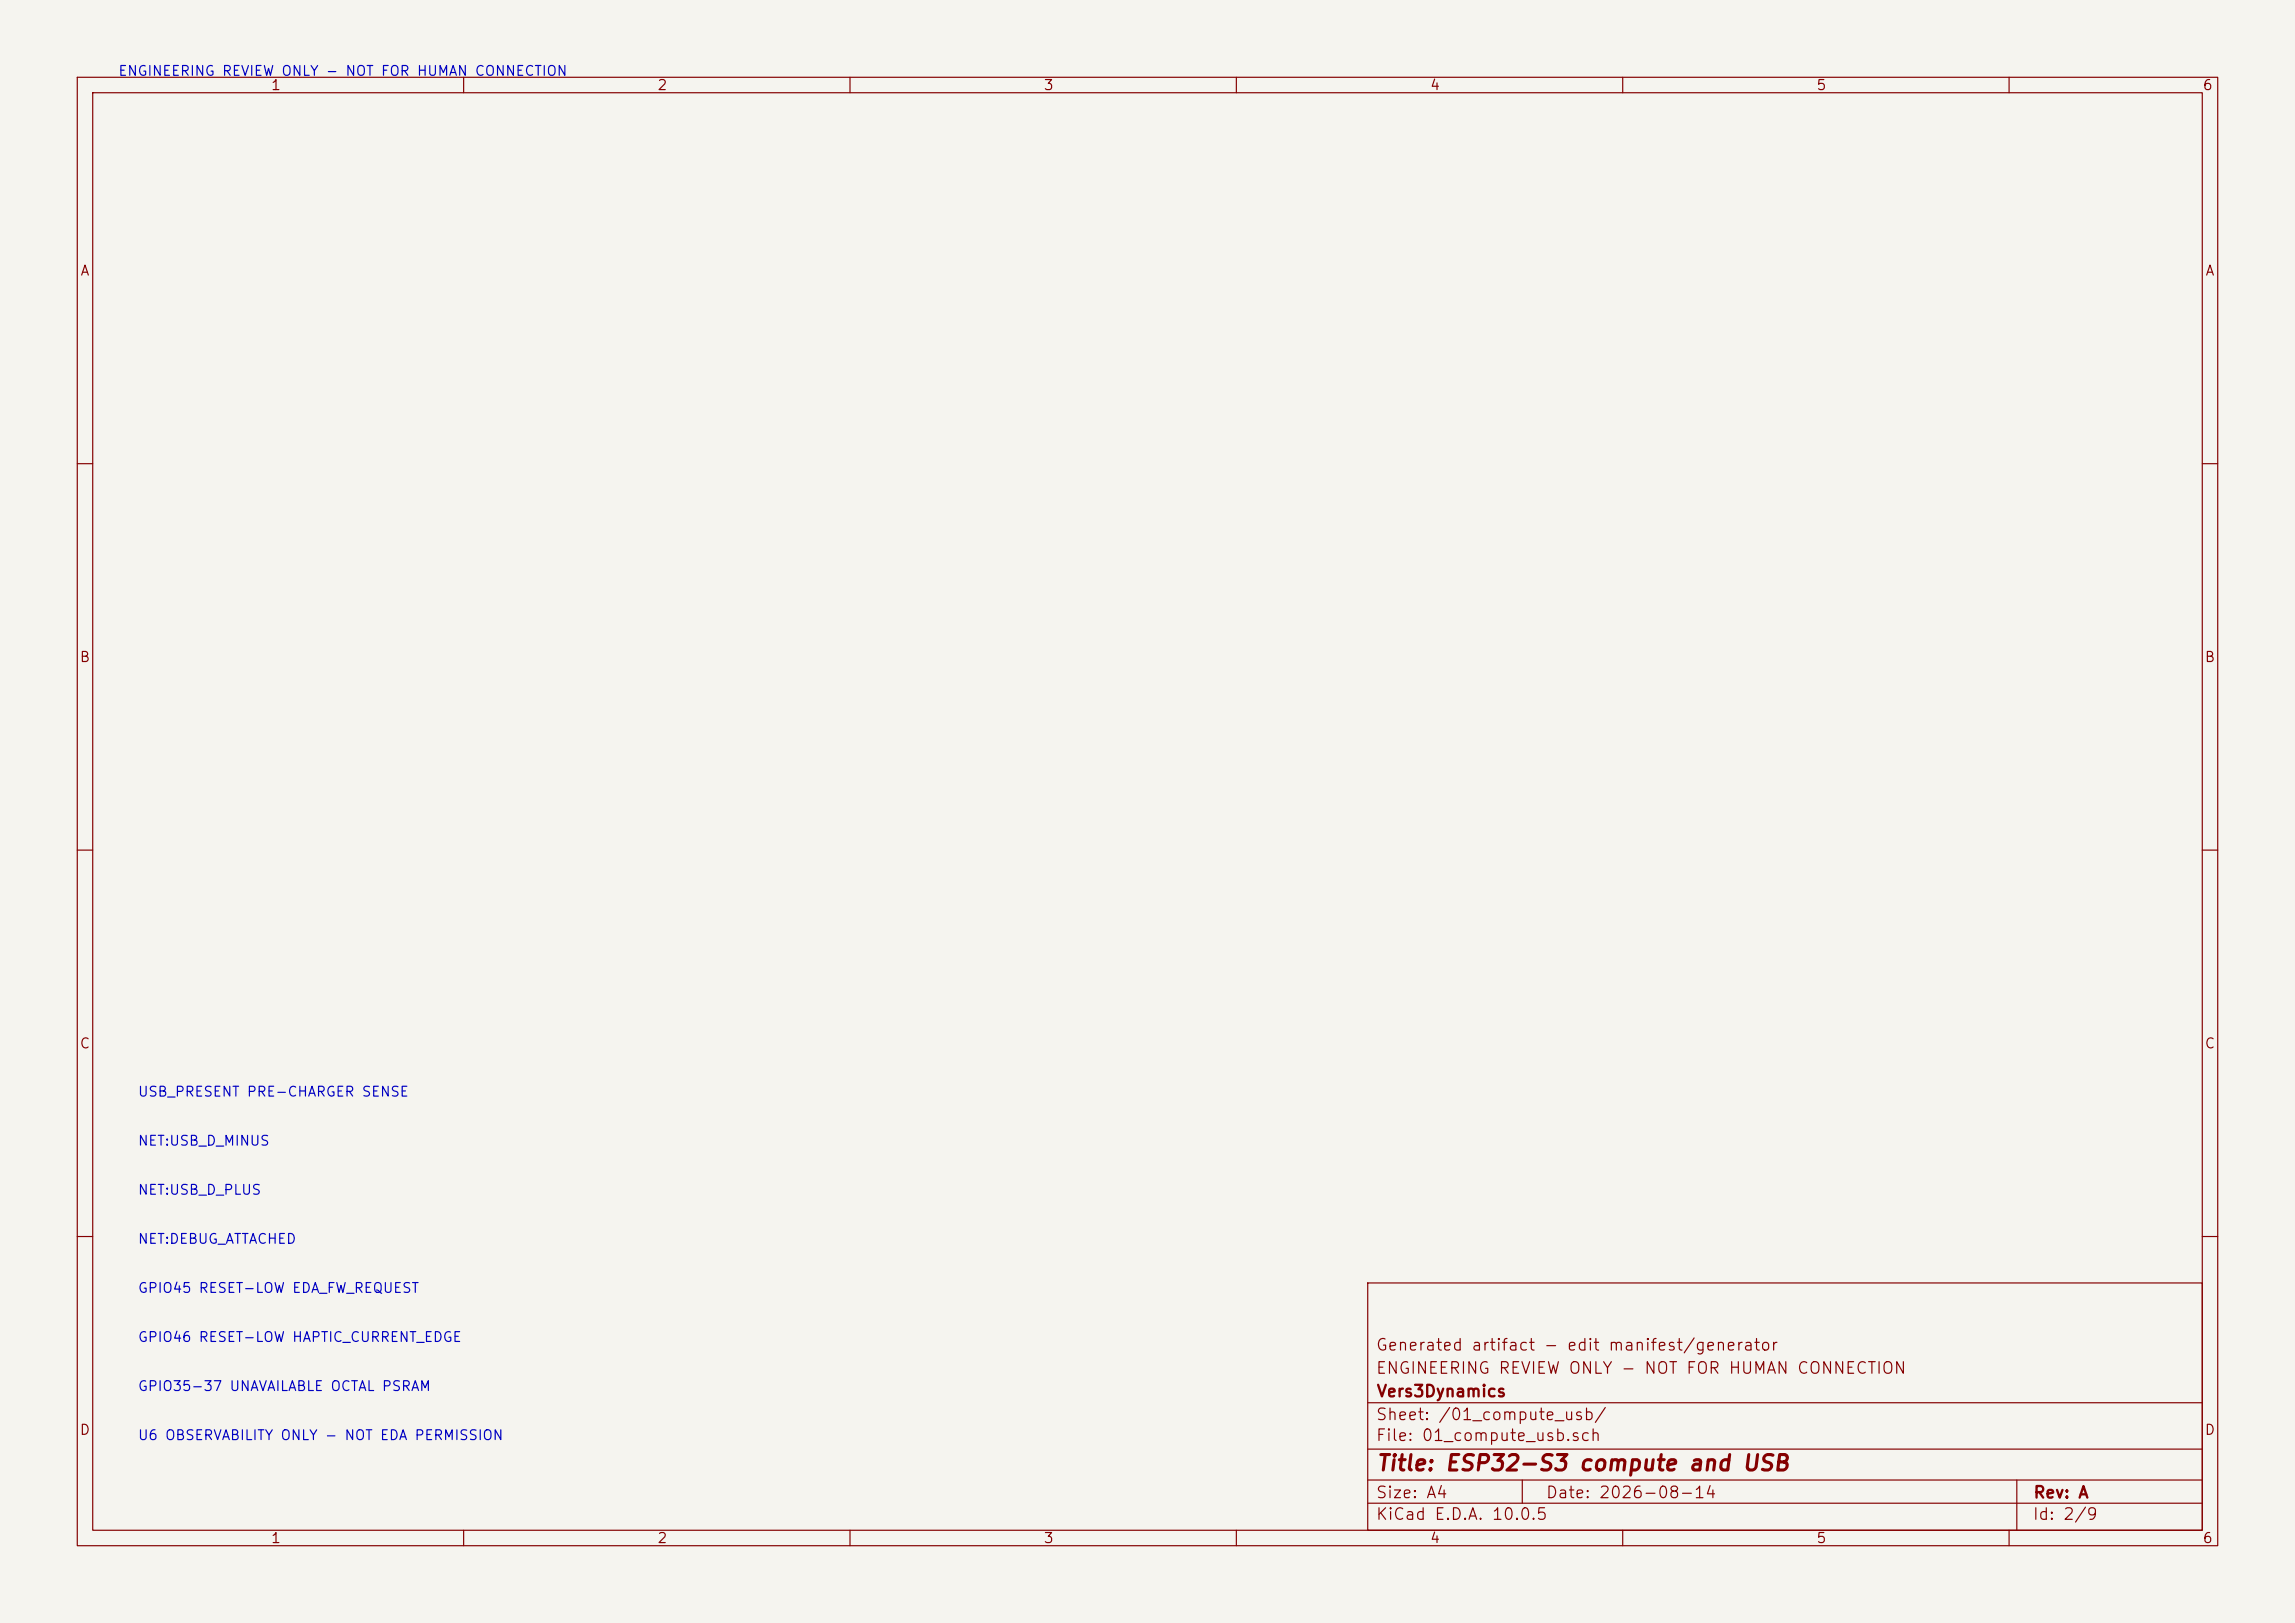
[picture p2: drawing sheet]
<svg xmlns="http://www.w3.org/2000/svg" width="297mm" height="210mm" viewBox="0 0 297 210" stroke-linecap="round" stroke-linejoin="round" font-family="sans-serif">
<defs><g id="words">
<text font-size="2" fill="#840000" x="178" y="190.8">Title: ESP32-S3 compute and USB</text>
<g font-size="1.5" fill="#840000">
<text x="178" y="178.1">ENGINEERING REVIEW ONLY - NOT FOR HUMAN CONNECTION</text>
<text x="178" y="175.1">Generated artifact - edit manifest/generator</text>
<text x="178" y="184.1">Sheet: /01_compute_usb/</text>
<text x="178" y="181.1">Vers3Dynamics</text>
<text x="178" y="186.8">File: 01_compute_usb.sch</text>
<text x="178" y="197">KiCad E.D.A. 10.0.5</text>
<text x="178" y="194.2">Size: A4</text>
<text x="200" y="194.2">Date: 2026-08-14</text>
<text x="263" y="197">Id: 2/9</text>
<text x="263" y="194.2">Rev: A</text>
</g>
<g font-size="1.3" fill="#0000c2">
<text x="15.2" y="10.1">ENGINEERING REVIEW ONLY - NOT FOR HUMAN CONNECTION</text>
<text x="17.8" y="142.2">USB_PRESENT PRE-CHARGER SENSE</text>
<text x="17.8" y="148.6">NET:USB_D_MINUS</text>
<text x="17.8" y="154.9">NET:USB_D_PLUS</text>
<text x="17.8" y="161.3">NET:DEBUG_ATTACHED</text>
<text x="17.8" y="167.6">GPIO45 RESET-LOW EDA_FW_REQUEST</text>
<text x="17.8" y="174">GPIO46 RESET-LOW HAPTIC_CURRENT_EDGE</text>
<text x="17.8" y="180.3">GPIO35-37 UNAVAILABLE OCTAL PSRAM</text>
<text x="17.8" y="186.7">U6 OBSERVABILITY ONLY - NOT EDA PERMISSION</text>
</g>
<g font-size="1.3" fill="#840000">
<text x="35" y="12">1</text>
<text x="85" y="12">2</text>
<text x="135" y="12">3</text>
<text x="185" y="12">4</text>
<text x="235" y="12">5</text>
<text x="285" y="12">6</text>
<text x="10.3" y="36">A</text>
<text x="285.3" y="36">A</text>
<text x="10.2" y="86">B</text>
<text x="285.2" y="86">B</text>
<text x="10.2" y="136">C</text>
<text x="285.2" y="136">C</text>
<text x="10.2" y="186">D</text>
<text x="285.2" y="186">D</text>
<text x="35" y="200">1</text>
<text x="85" y="200">2</text>
<text x="135" y="200">3</text>
<text x="185" y="200">4</text>
<text x="235" y="200">5</text>
<text x="285" y="200">6</text>
</g>
</g></defs>
<path d="M0 0h297v210h-297z" fill="#f5f4ef" stroke="#f5f4ef" stroke-width=".13"/>
<g fill="none" stroke="#840000" stroke-width=".15">
<path d="M10 10h277v190h-277zM12 12h273v186h-273zM60 10v2M110 10v2M160 10v2M210 10v2M260 10v2M10 60h2M285 60h2M10 110h2M285 110h2M10 160h2"/>
<path d="M177 166h108v32h-108zM285 160h2M60 198v2M110 198v2M160 198v2M177 194.5h108M177 191.5h108M177 187.5h108M177 181.5h108M197 191.5v3M210 198v2M260 198v2"/>
<path d="M261 191.5v6.5"/>
</g>
<use href="#words"/>
</svg>
